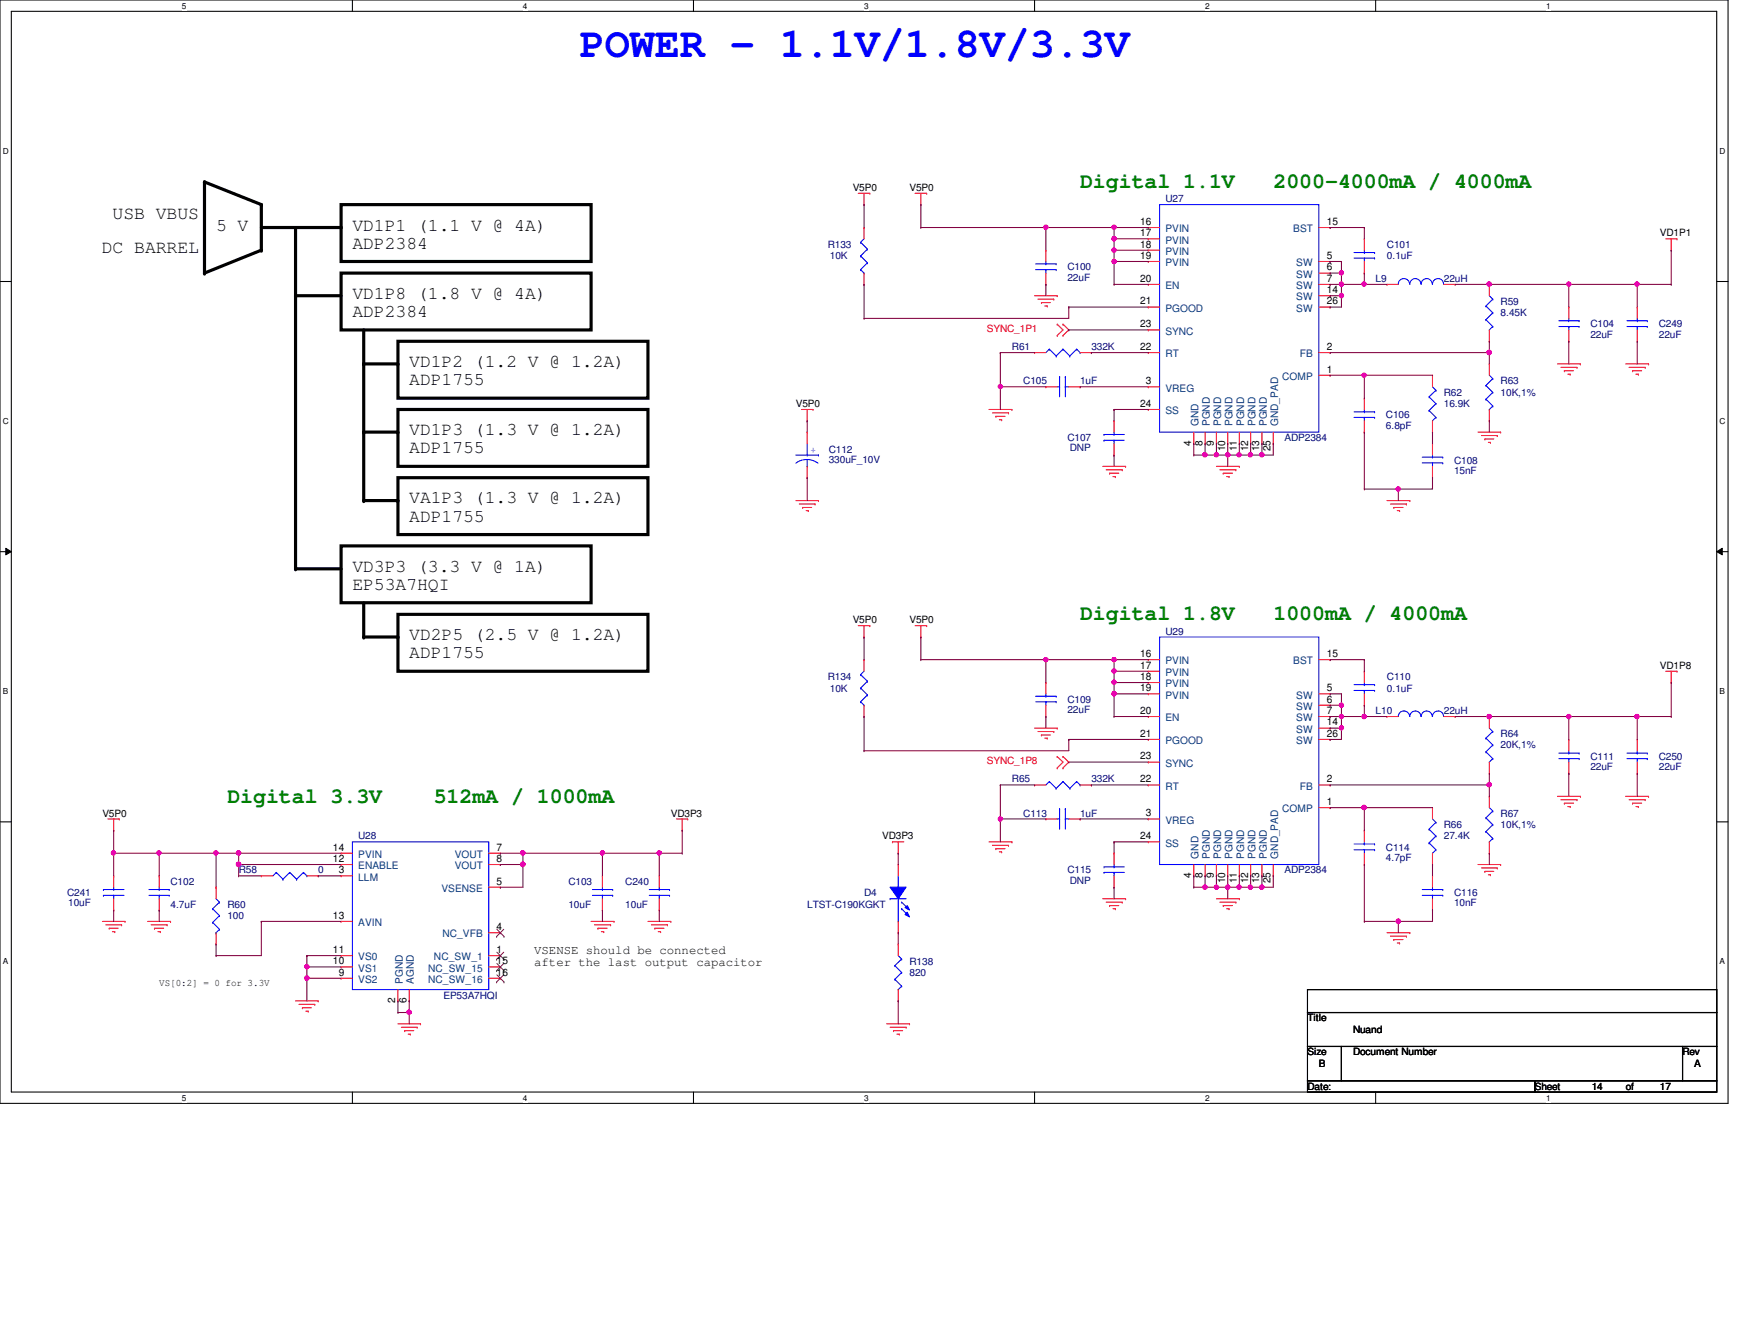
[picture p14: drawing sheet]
<svg xmlns="http://www.w3.org/2000/svg" width="279mm" height="216mm" viewBox="0 0 279 216" stroke-linecap="round" stroke-linejoin="round" font-family="sans-serif">
<defs><g id="words">
<text font-size="6.7" fill="#00f" x="93.3" y="9.2">POWER - 1.1V/1.8V/3.3V</text>
<g font-size="3.5" fill="#008000">
<text x="173.7" y="30.3">Digital 1.1V</text>
<text x="204.9" y="30.3">2000-4000mA / 4000mA</text>
<text x="173.7" y="99.7">Digital 1.8V</text>
<text x="204.9" y="99.7">1000mA / 4000mA</text>
<text x="36.6" y="129">Digital 3.3V</text>
<text x="69.8" y="129">512mA / 1000mA</text>
</g>
<g font-size="2.9">
<text x="18.1" y="35.2">USB VBUS</text>
<text x="16.4" y="40.7">DC BARREL</text>
<text x="34.8" y="37.1">5 V</text>
<text x="56.7" y="37.1">VD1P1 (1.1 V @ 4A)</text>
<text x="56.7" y="40">ADP2384</text>
<text x="56.7" y="48">VD1P8 (1.8 V @ 4A)</text>
<text x="56.7" y="51">ADP2384</text>
<text x="65.8" y="59">VD1P2 (1.2 V @ 1.2A)</text>
<text x="65.8" y="61.9">ADP1755</text>
<text x="65.8" y="70">VD1P3 (1.3 V @ 1.2A)</text>
<text x="65.8" y="72.9">ADP1755</text>
<text x="65.8" y="80.9">VA1P3 (1.3 V @ 1.2A)</text>
<text x="65.8" y="83.9">ADP1755</text>
<text x="56.7" y="91.9">VD3P3 (3.3 V @ 1A)</text>
<text x="56.7" y="94.9">EP53A7HQI</text>
<text x="65.8" y="102.9">VD2P5 (2.5 V @ 1.2A)</text>
<text x="65.8" y="105.8">ADP1755</text>
</g>
<g font-size="2">
<text x="85.9" y="153.3">VSENSE should be connected</text>
<text x="85.9" y="155.3">after the last output capacitor</text>
</g>
<g font-size="1.7">
<text x="183.4" y="36.2">16</text>
<text x="183.4" y="38">17</text>
<text x="183.4" y="39.8">18</text>
<text x="183.4" y="41.6">19</text>
<text x="213.4" y="41.6">5</text>
<text x="213.4" y="36.2">15</text>
<text x="183.4" y="45.3">20</text>
<text x="213.4" y="43.5">6</text>
<text x="213.4" y="45.3">7</text>
<text x="213.4" y="47.1">14</text>
<text x="183.4" y="48.9">21</text>
<text x="183.4" y="52.6">23</text>
<text x="213.4" y="48.9">26</text>
<text x="183.4" y="56.3">22</text>
<text x="213.4" y="59.9">1</text>
<text x="213.4" y="56.3">2</text>
<text x="183.4" y="65.4">24</text>
<text x="184.3" y="61.8">3</text>
<text x="191.6" y="71.6" transform="rotate(-90 191.6 71.6)">4</text>
<text x="193.4" y="71.6" transform="rotate(-90 193.4 71.6)">8</text>
<text x="195.2" y="71.6" transform="rotate(-90 195.2 71.6)">9</text>
<text x="197.1" y="72.5" transform="rotate(-90 197.1 72.5)">10</text>
<text x="198.9" y="72.5" transform="rotate(-90 198.9 72.5)">11</text>
<text x="200.7" y="72.5" transform="rotate(-90 200.7 72.5)">12</text>
<text x="202.6" y="72.5" transform="rotate(-90 202.6 72.5)">13</text>
<text x="204.4" y="72.5" transform="rotate(-90 204.4 72.5)">25</text>
<text x="183.4" y="105.6">16</text>
<text x="183.4" y="107.5">17</text>
<text x="213.4" y="105.6">15</text>
<text x="183.4" y="109.3">18</text>
<text x="183.4" y="111.1">19</text>
<text x="213.4" y="111.1">5</text>
<text x="213.4" y="112.9">6</text>
<text x="183.4" y="114.8">20</text>
<text x="183.4" y="118.4">21</text>
<text x="213.4" y="118.4">26</text>
<text x="213.4" y="114.8">7</text>
<text x="213.4" y="116.6">14</text>
<text x="183.4" y="125.8">22</text>
<text x="183.4" y="122.1">23</text>
<text x="213.4" y="125.8">2</text>
<text x="184.3" y="131.2">3</text>
<text x="213.4" y="129.4">1</text>
<text x="53.6" y="136.7">14</text>
<text x="79.9" y="136.7">7</text>
<text x="183.4" y="134.9">24</text>
<text x="53.6" y="138.6">12</text>
<text x="54.5" y="140.4">3</text>
<text x="79.9" y="142.2">5</text>
<text x="79.9" y="138.6">8</text>
<text x="191.6" y="141.1" transform="rotate(-90 191.6 141.1)">4</text>
<text x="193.4" y="141.1" transform="rotate(-90 193.4 141.1)">8</text>
<text x="195.2" y="141.1" transform="rotate(-90 195.2 141.1)">9</text>
<text x="197.1" y="142" transform="rotate(-90 197.1 142)">10</text>
<text x="198.9" y="142" transform="rotate(-90 198.9 142)">11</text>
<text x="200.7" y="142" transform="rotate(-90 200.7 142)">12</text>
<text x="202.6" y="142" transform="rotate(-90 202.6 142)">13</text>
<text x="204.4" y="142" transform="rotate(-90 204.4 142)">25</text>
<text x="53.6" y="147.7">13</text>
<text x="79.9" y="149.5">4</text>
<text x="53.6" y="155">10</text>
<text x="53.6" y="153.2">11</text>
<text x="79.9" y="153.2">1</text>
<text x="79.9" y="155">15</text>
<text x="54.5" y="156.8">9</text>
<text x="63.6" y="161.2" transform="rotate(-90 63.6 161.2)">2</text>
<text x="65.4" y="161.2" transform="rotate(-90 65.4 161.2)">6</text>
<text x="79.9" y="156.8">16</text>
</g>
<g font-size="1.7" fill="#004080">
<text x="187.5" y="37.3">PVIN</text>
<text x="187.5" y="39.2">PVIN</text>
<text x="187.5" y="41">PVIN</text>
<text x="208" y="37.3">BST</text>
<text x="187.5" y="42.8">PVIN</text>
<text x="187.5" y="46.5">EN</text>
<text x="208.5" y="42.8">SW</text>
<text x="208.5" y="44.7">SW</text>
<text x="208.5" y="46.5">SW</text>
<text x="187.5" y="50.1">PGOOD</text>
<text x="187.5" y="53.8">SYNC</text>
<text x="208.5" y="50.1">SW</text>
<text x="208.5" y="48.3">SW</text>
<text x="187.5" y="57.4">RT</text>
<text x="209.1" y="57.4">FB</text>
<text x="187.5" y="62.9">VREG</text>
<text x="206.2" y="61.1">COMP</text>
<text x="187.5" y="66.6">SS</text>
<text x="192.8" y="68.5" transform="rotate(-90 192.8 68.5)">GND</text>
<text x="194.6" y="68.5" transform="rotate(-90 194.6 68.5)">PGND</text>
<text x="196.4" y="68.5" transform="rotate(-90 196.4 68.5)">PGND</text>
<text x="198.2" y="68.5" transform="rotate(-90 198.2 68.5)">PGND</text>
<text x="200.1" y="68.5" transform="rotate(-90 200.1 68.5)">PGND</text>
<text x="201.9" y="68.5" transform="rotate(-90 201.9 68.5)">PGND</text>
<text x="203.8" y="68.5" transform="rotate(-90 203.8 68.5)">PGND</text>
<text x="205.6" y="68.5" transform="rotate(-90 205.6 68.5)">GND_PAD</text>
<text x="187.5" y="106.8">PVIN</text>
<text x="208" y="106.8">BST</text>
<text x="187.5" y="108.7">PVIN</text>
<text x="187.5" y="110.5">PVIN</text>
<text x="187.5" y="112.3">PVIN</text>
<text x="208.5" y="112.3">SW</text>
<text x="187.5" y="116">EN</text>
<text x="187.5" y="119.6">PGOOD</text>
<text x="208.5" y="119.6">SW</text>
<text x="208.5" y="114.1">SW</text>
<text x="208.5" y="116">SW</text>
<text x="208.5" y="117.8">SW</text>
<text x="187.5" y="123.3">SYNC</text>
<text x="187.5" y="127">RT</text>
<text x="206.2" y="130.6">COMP</text>
<text x="209.1" y="127">FB</text>
<text x="57.6" y="137.9">PVIN</text>
<text x="73.2" y="137.9">VOUT</text>
<text x="187.5" y="132.4">VREG</text>
<text x="187.5" y="136.1">SS</text>
<text x="57.6" y="141.6">LLM</text>
<text x="57.6" y="139.7">ENABLE</text>
<text x="71" y="143.4">VSENSE</text>
<text x="73.2" y="139.7">VOUT</text>
<text x="192.8" y="138" transform="rotate(-90 192.8 138)">GND</text>
<text x="194.6" y="138" transform="rotate(-90 194.6 138)">PGND</text>
<text x="196.4" y="138" transform="rotate(-90 196.4 138)">PGND</text>
<text x="198.2" y="138" transform="rotate(-90 198.2 138)">PGND</text>
<text x="200.1" y="138" transform="rotate(-90 200.1 138)">PGND</text>
<text x="201.9" y="138" transform="rotate(-90 201.9 138)">PGND</text>
<text x="203.8" y="138" transform="rotate(-90 203.8 138)">PGND</text>
<text x="205.6" y="138" transform="rotate(-90 205.6 138)">GND_PAD</text>
<text x="57.6" y="148.9">AVIN</text>
<text x="57.6" y="154.4">VS0</text>
<text x="69.8" y="154.4">NC_SW_1</text>
<text x="71.2" y="150.7">NC_VFB</text>
<text x="57.6" y="158">VS2</text>
<text x="57.6" y="156.2">VS1</text>
<text x="64.8" y="158.2" transform="rotate(-90 64.8 158.2)">PGND</text>
<text x="66.6" y="158.2" transform="rotate(-90 66.6 158.2)">AGND</text>
<text x="68.9" y="156.2">NC_SW_15</text>
<text x="68.9" y="158">NC_SW_16</text>
</g>
<g font-size="1.6">
<text x="137.2" y="30.7">V5P0</text>
<text x="146.3" y="30.7">V5P0</text>
<text x="267" y="38">VD1P1</text>
<text x="128" y="65.4">V5P0</text>
<text x="137.2" y="100.2">V5P0</text>
<text x="146.3" y="100.2">V5P0</text>
<text x="267" y="107.5">VD1P8</text>
<text x="16.5" y="131.3">V5P0</text>
<text x="107.9" y="131.3">VD3P3</text>
<text x="141.9" y="134.9">VD3P3</text>
<text x="25.6" y="158.5">VS[0:2] = 0 for 3.3V</text>
<text x="210.3" y="164.2">Title</text>
<text x="217.6" y="166">Nuand</text>
<text x="210.3" y="169.7">Size</text>
<text x="212.1" y="171.5">B</text>
<text x="217.6" y="169.7">Document Number</text>
<text x="270.6" y="169.7">Rev</text>
<text x="272.5" y="171.5">A</text>
<text x="210.3" y="175.2">Date:</text>
<text x="246.9" y="175.2">Sheet</text>
<text x="256" y="175.2">14</text>
<text x="261.5" y="175.2">of</text>
<text x="267" y="175.2">17</text>
</g>
<g font-size="1.6" fill="#000080">
<text x="187.5" y="32.5">U27</text>
<text x="133.1" y="39.8">R133</text>
<text x="133.5" y="41.7">10K</text>
<text x="223.1" y="39.8">C101</text>
<text x="223.1" y="41.7">0.1uF</text>
<text x="171.7" y="43.5">C100</text>
<text x="171.7" y="45.1">22uF</text>
<text x="221.3" y="45.3">L9</text>
<text x="232.2" y="45.3">22uH</text>
<text x="241.4" y="49">R59</text>
<text x="241.4" y="50.8">8.45K</text>
<text x="255.8" y="52.6">C104</text>
<text x="266.8" y="52.6">C249</text>
<text x="162.8" y="56.3">R61</text>
<text x="175.6" y="56.3">332K</text>
<text x="255.8" y="54.3">22uF</text>
<text x="266.8" y="54.3">22uF</text>
<text x="164.6" y="61.8">C105</text>
<text x="173.7" y="61.8">1uF</text>
<text x="232.2" y="63.6">R62</text>
<text x="232.2" y="65.4">16.9K</text>
<text x="241.4" y="61.8">R63</text>
<text x="241.4" y="63.6">10K,1%</text>
<text x="171.7" y="70.9">C107</text>
<text x="206.6" y="70.9">ADP2384</text>
<text x="222.9" y="67.3">C106</text>
<text x="222.9" y="68.9">6.8pF</text>
<text x="133.3" y="72.8">C112</text>
<text x="133.3" y="74.4">330uF_10V</text>
<text x="172.1" y="72.6">DNP</text>
<text x="233.9" y="74.6">C108</text>
<text x="233.9" y="76.2">15nF</text>
<text x="187.5" y="102">U29</text>
<text x="133.1" y="109.3">R134</text>
<text x="133.5" y="111.2">10K</text>
<text x="171.7" y="113">C109</text>
<text x="223.1" y="109.3">C110</text>
<text x="223.1" y="111.2">0.1uF</text>
<text x="171.7" y="114.6">22uF</text>
<text x="221.3" y="114.8">L10</text>
<text x="232.2" y="114.8">22uH</text>
<text x="241.4" y="118.5">R64</text>
<text x="162.8" y="125.8">R65</text>
<text x="175.6" y="125.8">332K</text>
<text x="241.4" y="120.3">20K,1%</text>
<text x="255.8" y="122.1">C111</text>
<text x="255.8" y="123.8">22uF</text>
<text x="266.8" y="122.1">C250</text>
<text x="266.8" y="123.8">22uF</text>
<text x="164.6" y="131.3">C113</text>
<text x="173.7" y="131.3">1uF</text>
<text x="241.4" y="131.3">R67</text>
<text x="57.6" y="134.9">U28</text>
<text x="222.9" y="136.8">C114</text>
<text x="232.2" y="133.1">R66</text>
<text x="232.2" y="134.9">27.4K</text>
<text x="241.4" y="133.1">10K,1%</text>
<text x="27.4" y="142.2">C102</text>
<text x="38.4" y="140.4">R58</text>
<text x="51.2" y="140.4">0</text>
<text x="91.4" y="142.2">C103</text>
<text x="100.6" y="142.2">C240</text>
<text x="171.7" y="140.4">C115</text>
<text x="172.1" y="142.1">DNP</text>
<text x="206.6" y="140.4">ADP2384</text>
<text x="222.9" y="138.4">4.7pF</text>
<text x="10.8" y="144.1">C241</text>
<text x="11" y="145.7">10uF</text>
<text x="27.4" y="145.9">4.7uF</text>
<text x="36.6" y="145.9">R60</text>
<text x="36.6" y="147.7">100</text>
<text x="91.4" y="145.9">10uF</text>
<text x="100.6" y="145.9">10uF</text>
<text x="129.8" y="145.9">LTST-C190KGKT</text>
<text x="139" y="144.1">D4</text>
<text x="233.9" y="144.1">C116</text>
<text x="233.9" y="145.7">10nF</text>
<text x="146.3" y="155.1">R138</text>
<text x="71.3" y="160.5">EP53A7HQI</text>
<text x="146.3" y="156.9">820</text>
</g>
<g font-size="1.6" fill="#f00">
<text x="158.7" y="53.4">SYNC_1P1</text>
<text x="158.7" y="122.9">SYNC_1P8</text>
</g>
<text font-size="1.6" fill="#00f" x="130.4" y="72.8">+</text>
<g font-size="1.3">
<text x="29.3" y="1.4">5</text>
<text x="84.1" y="1.4">4</text>
<text x="139" y="1.4">3</text>
<text x="193.8" y="1.4">2</text>
<text x="248.7" y="1.4">1</text>
<text x=".5" y="24.7">D</text>
<text x="276.6" y="24.7">D</text>
<text x=".5" y="68.2">C</text>
<text x="276.6" y="68.2">C</text>
<text x=".5" y="111.6">B</text>
<text x="276.6" y="111.6">B</text>
<text x=".5" y="155">A</text>
<text x="276.6" y="155">A</text>
<text x="29.3" y="177">5</text>
<text x="84.1" y="177">4</text>
<text x="139" y="177">3</text>
<text x="193.8" y="177">2</text>
<text x="248.7" y="177">1</text>
</g>
</g></defs>
<path d="M0 0h278v177.4h-278zM1.8 1.8h274.3v173.8h-274.3z" fill="none" stroke="#000" stroke-width=".17"/>
<g fill="#fff">
<path d="M29.3 .2h.7v1.5h-.7z"/>
<path d="M29.3 175.8h.7v1.4h-.7z"/>
</g>
<path d="M56.7 0v1.8M56.7 175.6v1.8" fill="none" stroke="#000" stroke-width=".17"/>
<g fill="#fff">
<path d="M84.1 .2h.7v1.5h-.7z"/>
<path d="M84.1 175.8h.7v1.4h-.7z"/>
</g>
<path d="M111.5 0v1.8M111.5 175.6v1.8" fill="none" stroke="#000" stroke-width=".17"/>
<g fill="#fff">
<path d="M139 .2h.7v1.5h-.7z"/>
<path d="M139 175.8h.7v1.4h-.7z"/>
</g>
<path d="M166.4 0v1.8M166.4 175.6v1.8" fill="none" stroke="#000" stroke-width=".17"/>
<g fill="#fff">
<path d="M193.8 .2h.8v1.5h-.8z"/>
<path d="M193.8 175.8h.8v1.4h-.8z"/>
</g>
<path d="M221.3 0v1.8M221.3 175.6v1.8" fill="none" stroke="#000" stroke-width=".17"/>
<g fill="#fff">
<path d="M248.7 .2h.7v1.5h-.7z"/>
<path d="M248.7 175.8h.7v1.4h-.7z"/>
<path d="M.5 23.5h.9v1.5h-.9z"/>
<path d="M276.6 23.5h.9v1.5h-.9z"/>
<path d="M.5 67h.9v1.5h-.9z"/>
<path d="M276.6 67h.9v1.5h-.9z"/>
</g>
<path d="M0 45.3h1.8M276.1 45.3h1.9" fill="none" stroke="#000" stroke-width=".17"/>
<g fill="#fff">
<path d="M.5 110.4h.8v1.5h-.8z"/>
<path d="M276.6 110.4h.9v1.5h-.9z"/>
</g>
<path d="M0 88.7h1.8M276.1 88.7h1.9" fill="none" stroke="#000" stroke-width=".17"/>
<path d="M.9 88.1l.9 .6-.9 .5zM276.1 88.7l.9-.6v1.1z" fill="#000"/>
<path d="M.9 88.1l.9 .6-.9 .5zM276.1 88.7l.9-.6v1.1z" fill="none" stroke="#000" stroke-width=".16"/>
<g fill="#fff">
<path d="M.5 153.8h.8v1.5h-.8z"/>
<path d="M276.6 153.8h.9v1.5h-.9z"/>
</g>
<path d="M0 132.1h1.8M276.1 132.1h1.9M210.3 159.1h65.8v3.7h-65.8zM210.3 162.8h65.8v5.4h-65.8zM210.3 168.2h5.5v5.5h-5.5zM210.3 173.7h36.6v1.9h-36.6zM215.8 168.2h54.8v5.5h-54.8zM246.9 173.7h29.2v1.9h-29.2zM270.6 168.2h5.5v5.5h-5.5z" fill="none" stroke="#000" stroke-width=".17"/>
<g fill="none" stroke="#000" stroke-width=".51">
<path d="M32.9 29.3l9.1 3.6v7.3l-9.1 3.7zM42 36.6h12.9M47.5 36.6v54.8h7.4M54.9 32.9h40.2v9.1h-40.2zM47.5 47.5h7.4M54.9 43.9h40.2v9.1h-40.2zM58.5 53v27.5h5.5M58.5 58.5h5.5M64 54.9h40.2v9.1h-40.2zM58.5 69.5h5.5M64 76.8h40.2v9.1h-40.2zM64 65.8h40.2v9.2h-40.2z"/>
<path d="M54.9 87.8h40.2v9.1h-40.2zM58.5 96.9v5.5h5.5M64 98.8h40.2v9.1h-40.2z"/>
</g>
<g fill="#000">
<circle cx="32.9" cy="29.3" r=".25"/>
<circle cx="42" cy="32.9" r=".25"/>
<circle cx="47.5" cy="36.6" r=".25"/>
<circle cx="54.9" cy="36.6" r=".25"/>
<circle cx="32.9" cy="43.9" r=".25"/>
<circle cx="42" cy="40.2" r=".25"/>
<circle cx="47.5" cy="47.5" r=".25"/>
<circle cx="58.5" cy="58.5" r=".25"/>
<circle cx="64" cy="58.5" r=".25"/>
<circle cx="58.5" cy="69.5" r=".25"/>
<circle cx="64" cy="69.5" r=".25"/>
<circle cx="47.5" cy="91.4" r=".25"/>
<circle cx="58.5" cy="80.5" r=".25"/>
<circle cx="64" cy="80.5" r=".25"/>
<circle cx="58.5" cy="102.4" r=".25"/>
<circle cx="64" cy="102.4" r=".25"/>
</g>
<g fill="none" stroke="#f00" stroke-width=".17">
<path d="M138 31.1h1.9M139 32.9h.1M139 36.6h.1M139 31.1v1.8M139 36.6v1.8M139.9 31.1h.1M147.2 31.1h1.9M148.1 32.9h.1M148.1 31.1v1.8M149.1 31.1h.1M184.7 36.6h.1M184.7 38.4h.1"/>
<path d="M184.7 38.4h1.8M184.7 36.6h1.8M212.1 36.6h1.9M214 36.6h.1M219.5 38.4h.1M219.5 38.4v1.8M267.9 38.4h1.8M268.8 38.4v1.8M269.7 38.4h.1M139 45.7h.1M139 43.9v1.8M166.4 56.7h.1"/>
<path d="M166.4 47.5h3.7M166.4 56.7h1.8M167 48.1h2.5M167.5 48.6h.1M167.5 48.6h1.5M168.1 49.2h.3M168.2 40.2h.1M168.2 45.7h.1M168.2 40.2v1.8M168.2 43.9v1.8M168.4 49.2h.1M169.5 48.1h.1"/>
<path d="M170.1 47.5h.1M170.1 53.9h.1M170.1 52.1h.1M170.1 52.1l.9 .9-.9 .9M171 52.1h.1M171 53.9h.1M171 52.1l.9 .9-.9 .9M173.7 56.7h1.9M175.6 56.7h.1M184.7 40.2h.1M184.7 42h.1M184.7 45.7h.1"/>
<path d="M184.7 49.4h.1M184.7 56.7h.1M184.7 53h.1M184.7 56.7h1.8M184.7 45.7h1.8M184.7 40.2h1.8M184.7 42h1.8M184.7 49.4h1.8M184.7 53h1.8M212.1 47.5h1.9M212.1 56.7h1.9M212.1 45.7h1.9"/>
<path d="M212.1 42h1.9M212.1 49.4h1.9M212.1 43.9h1.9M214 49.4h.1M214 56.7h.1M214 42h.1M214 43.9h.1M214 45.7h.1M214 47.5h.1M219.5 43.9h.1M219.5 42v1.9M223.1 45.7h.1"/>
<path d="M223.1 45.7h1.8M232.2 45.7h1.9M234.1 45.7h.1M239.6 58.5h.1M239.6 45.7h.1M239.6 54.9h.1M239.6 45.7v1.8M239.6 53v1.9M239.6 58.5v1.8M250.5 58.5h3.7M251.1 59.1h2.6M251.6 59.6h.1"/>
<path d="M251.6 59.6h1.5M252.3 49.4h.1M252.3 54.9h.1M252.3 49.4v1.8M252.3 53v1.9M253.7 59.1h.1M254.2 58.5h.1M261.5 58.5h3.7M262 59.1h2.6M262.6 59.6h.1M262.6 59.6h1.5M263.4 49.4h.1"/>
<path d="M263.4 54.9h.1M263.4 49.4v1.8M263.4 53v1.9M264.6 59.1h.1M265.2 58.5h.1M268.8 40.2h.1M128.9 65.8h1.9M129.8 67.6h.1M129.8 69.5h.1M129.8 76.8h.1M129.8 65.8v1.8M129.8 69.5v1.8"/>
<path d="M129.8 75v1.8M130.8 65.8h.1M159.1 65.8h3.7M159.6 66.4h2.6M160.2 66.9h.1M160.2 66.9h1.5M160.7 67.5h.4M161.1 67.5h.1M162.2 66.4h.1M162.8 65.8h.1M168.2 62.2h.1M168.2 62.2h1.9"/>
<path d="M171.9 62.2h1.8M173.7 62.2h.1M177.4 75h3.7M177.9 75.5h2.6M178.5 76.1h.1M178.5 76.1h1.5M179 76.6h.4M179.2 67.6h.1M179.2 73.2h.1M179.2 67.6v1.9M179.2 71.3v1.9M179.4 76.6h.1"/>
<path d="M180.5 75.5h.1M181.1 75h.1M184.7 62.2h.1M184.7 65.8h.1M184.7 65.8h1.8M184.7 62.2h1.8M192 71.3h.1M192 69.5v1.8M193.8 71.3h.1M193.8 69.5v1.8M195.7 71.3h.1M195.7 75h3.6"/>
<path d="M195.7 69.5v1.8M196.2 75.5h2.6M196.8 76.1h.1M196.8 76.1h1.4M197.3 76.6h.4M197.5 71.3h.1M197.5 69.5v1.8M197.7 76.6h.1M198.8 75.5h.1M199.3 75h.1M199.3 71.3h.1M199.3 69.5v1.8"/>
<path d="M201.2 71.3h.1M201.2 69.5v1.8M203 71.3h.1M203 69.5v1.8M204.8 71.3h.1M204.8 69.5v1.8M212.1 60.3h1.9M214 60.3h.1M219.5 64h.1M219.5 69.5h.1M219.5 64v1.8M219.5 67.6v1.9"/>
<path d="M230.4 71.3h.1M230.4 76.8h.1M230.4 60.3h.1M230.4 69.5h.1M230.4 60.3v1.9M230.4 67.6v1.9M230.4 71.3v1.9M230.4 75v1.8M237.7 69.5h3.7M238.3 70h2.5M238.8 70.6h.1M238.8 70.6h1.5"/>
<path d="M239.4 71.1h.3M239.6 67.6h.1M239.6 65.8v1.8M239.7 71.1h.1M240.8 70h.1M241.4 69.5h.1M252.2 60.2h.4M252.6 60.2h.1M263.1 60.2h.4M263.5 60.2h.1M128 80.5h3.7M128.6 81h2.5"/>
<path d="M129.1 81.6h.1M129.1 81.6h1.5M129.7 82.1h.3M130 82.1h.1M131.1 81h.1M131.7 80.5h.1M223.1 80.5h3.7M223.6 81h2.6M224.2 81.6h.1M224.2 81.6h1.5M224.7 82.1h.4M225.1 82.1h.1"/>
<path d="M226.2 81h.1M226.8 80.5h.1M138 100.6h1.9M139 102.4h.1M139 106h.1M139 115.2h.1M139 100.6v1.8M139 106v1.9M139 113.4v1.8M139.9 100.6h.1M147.2 100.6h1.9M148.1 102.4h.1"/>
<path d="M148.1 100.6v1.8M149.1 100.6h.1M166.4 117.1h3.7M167 117.6h2.5M167.5 118.2h.1M167.5 118.2h1.5M168.1 118.7h.3M168.2 109.7h.1M168.2 115.2h.1M168.2 109.7v1.8M168.2 113.4v1.8M168.4 118.7h.1"/>
<path d="M169.5 117.6h.1M170.1 117.1h.1M184.7 106h.1M184.7 107.9h.1M184.7 109.7h.1M184.7 111.5h.1M184.7 115.2h.1M184.7 118.9h.1M184.7 107.9h1.8M184.7 115.2h1.8M184.7 106h1.8M184.7 109.7h1.8"/>
<path d="M184.7 111.5h1.8M184.7 118.9h1.8M212.1 117.1h1.9M212.1 115.2h1.9M212.1 106h1.9M212.1 111.5h1.9M212.1 118.9h1.9M212.1 113.4h1.9M214 118.9h.1M214 111.5h.1M214 113.4h.1M214 115.2h.1"/>
<path d="M214 117.1h.1M214 106h.1M223.1 115.2h.1M223.1 115.2h1.8M232.2 115.2h1.9M234.1 115.2h.1M239.6 115.2h.1M239.6 115.2v1.9M252.3 118.9h.1M252.3 118.9v1.8M267.9 107.9h1.8M268.8 109.7h.1"/>
<path d="M268.8 107.9v1.8M269.7 107.9h.1M17.4 131.7h1.8M18.3 133.5h.1M18.3 131.7v1.8M19.2 131.7h.1M108.8 131.7h1.8M109.7 133.5h.1M109.7 131.7v1.8M110.6 131.7h.1M143.6 135.3h.1M143.6 135.3h1.8"/>
<path d="M144.5 137.2h.1M144.5 135.3v1.9M159.1 135.3h3.7M159.6 135.9h2.6M160.2 136.4h.1M160.2 136.4h1.5M160.7 136.9h.4M161.1 136.9h.1M162.2 135.9h.1M162.8 135.3h.1M166.4 126.2h.1M166.4 126.2h1.8"/>
<path d="M168.2 131.7h.1M168.2 131.7h1.9M170.1 123.4h.1M170.1 121.6h.1M170.1 121.6l.9 .9-.9 .9M171 121.6h.1M171 123.4h.1M171 121.6l.9 .9-.9 .9M171.9 131.7h1.8M173.7 131.7h.1M173.7 126.2h1.9M175.6 126.2h.1"/>
<path d="M179.2 137.2h.1M179.2 137.2v1.8M184.7 131.7h.1M184.7 126.2h.1M184.7 122.5h.1M184.7 135.3h.1M184.7 131.7h1.8M184.7 135.3h1.8M184.7 126.2h1.8M184.7 122.5h1.8M192 139v1.8M193.8 139v1.8"/>
<path d="M195.7 139v1.8M197.5 139v1.8M199.3 139v1.8M201.2 139v1.8M203 139v1.8M204.8 139v1.8M212.1 126.2h1.9M212.1 129.8h1.9M214 129.8h.1M214 126.2h.1M219.5 133.5h.1M219.5 139h.1"/>
<path d="M219.5 133.5v1.8M219.5 137.2v1.8M230.4 129.8h.1M230.4 139h.1M230.4 129.8v1.9M230.4 137.2v1.8M237.7 139h3.7M238.3 139.5h2.5M239.6 128h.1M239.6 137.2h.1M239.6 124.3h.1M239.6 122.5v1.8"/>
<path d="M239.6 128v1.8M239.6 135.3v1.9M240.8 139.5h.1M241.4 139h.1M250.5 128h3.7M251.1 128.6h2.6M251.6 129.1h.1M251.6 129.1h1.5M252.2 129.7h.4M252.3 124.3h.1M252.3 122.5v1.8M252.6 129.7h.1"/>
<path d="M253.7 128.6h.1M254.2 128h.1M261.5 128h3.7M262 128.6h2.6M262.6 129.1h.1M262.6 129.1h1.5M263.1 129.7h.4M263.5 129.7h.1M264.6 128.6h.1M265.2 128h.1M16.5 148.1h3.6M17 148.7h2.6"/>
<path d="M17.6 149.2h.1M17.6 149.2h1.4M18.1 149.8h.4M18.3 140.8h.1M18.3 146.3h.1M18.3 140.8v1.8M18.3 144.5v1.8M18.5 149.8h.1M19.6 148.7h.1M20.1 148.1h.1M23.7 148.1h3.7M24.3 148.7h2.6"/>
<path d="M24.8 149.2h.1M24.8 149.2h1.5M25.4 149.8h.4M25.6 140.8h.1M25.6 146.3h.1M25.6 140.8v1.8M25.6 144.5v1.8M25.8 149.8h.1M26.9 148.7h.1M27.4 148.1h.1M34.8 142.6h.1M34.8 151.8h.1"/>
<path d="M34.8 142.6v1.9M34.8 149.9v1.9M42 140.8h.1M42 140.8h1.9M49.4 140.8h1.8M51.2 140.8h.1M95.1 148.1h3.7M95.6 148.7h2.6M96.2 149.2h.1M96.2 149.2h1.5M96.7 149.8h.4M96.9 140.8h.1"/>
<path d="M96.9 146.3h.1M96.9 140.8v1.8M96.9 144.5v1.8M97.1 149.8h.1M98.2 148.7h.1M98.8 148.1h.1M104.2 148.1h3.7M104.8 148.7h2.6M105.3 149.2h.1M105.3 149.2h1.5M105.9 149.8h.4M106 140.8h.1"/>
<path d="M106 146.3h.1M106 140.8v1.8M106 144.5v1.8M106.3 149.8h.1M107.4 148.7h.1M107.9 148.1h.1M144.5 151.8h.1M144.5 151.8v1.8M144.5 159.1v1.8M177.4 144.5h3.7M177.9 145h2.6M178.5 145.6h.1"/>
<path d="M178.5 145.6h1.5M179 146.1h.4M179.2 142.6h.1M179.2 140.8v1.8M179.4 146.1h.1M180.5 145h.1M181.1 144.5h.1M192 140.8h.1M193.8 140.8h.1M195.7 140.8h.1M195.7 144.5h3.6M196.2 145h2.6"/>
<path d="M196.8 145.6h.1M196.8 145.6h1.4M197.3 146.1h.4M197.5 140.8h.1M197.7 146.1h.1M198.8 145h.1M199.3 144.5h.1M199.3 140.8h.1M201.2 140.8h.1M203 140.8h.1M204.8 140.8h.1M223.1 149.9h3.7"/>
<path d="M223.6 150.5h2.6M224.2 151h.1M224.2 151h1.5M224.7 151.6h.4M225.1 151.6h.1M226.2 150.5h.1M226.8 149.9h.1M230.4 140.8h.1M230.4 146.3h.1M230.4 140.8v1.8M230.4 144.5v1.8M238.8 140.1h.1"/>
<path d="M238.8 140.1h1.5M239.4 140.6h.3M239.7 140.6h.1M47.5 160.9h3.7M48.1 161.5h2.5M48.6 162h.1M48.6 162h1.5M49.2 162.6h.4M49.6 162.6h.1M50.6 161.5h.1M51.2 160.9h.1M64 164.6h3.6"/>
<path d="M64.6 165.1h2.5M65.1 165.7h.1M65.1 165.7h1.4M65.7 166.2h.3M66 166.2h.1M67.1 165.1h.1M67.6 164.6h.1M142.6 164.6h3.7M143.2 165.1h2.6M143.7 165.7h.1M143.7 165.7h1.5M144.3 166.2h.4"/>
<path d="M144.5 160.9h.1M144.7 166.2h.1M145.8 165.1h.1M146.3 164.6h.1"/>
</g>
<g fill="none" stroke="#00f" stroke-width=".17">
<path d="M138.4 38.9h.1M138.4 38.9l1.1 1.1M139 38.4l-.6 .5M186.5 32.9h25.6v36.6h-25.6zM138.4 41.1h.1M138.4 43.3h.1M138.4 41.1l1.1 1.1M138.4 43.3l.6 .6M139 43.9h.1M139.5 40h.1M139.5 42.2h.1M139.5 40l-1.1 1.1"/>
<path d="M139.5 42.2l-1.1 1.1M166.6 43.3h3.3M166.6 42.4h3.3M168.2 42.4h.1M168.2 43.3h.1M168.2 42v.4M168.2 43.3v.6M168.8 56.1h.1M168.8 56.1l-.6 .6M168.8 56.1l1.1 1.1M169.9 43.3h.1M169.9 42.4h.1"/>
<path d="M169.9 57.2h.1M171 56.1h.1M171 56.1l-1.1 1.1M171 56.1l1.1 1.1M172.1 57.2h.1M173.2 56.1h.1M173.2 56.1l-1.1 1.1M173.2 56.1l.5 .6M173.7 56.7h.1M217.8 41.5h3.3M217.8 40.6h3.3M219.5 40.6h.1"/>
<path d="M219.5 41.5h.1M219.5 40.2v.4M219.5 41.5v.5M221.1 41.5h.1M221.1 40.6h.1M226.7 45.7a.91 .91 0 0 0-.9-.9 .91 .91 0 0 0-.9 .9M228.6 45.7a.89 .89 0 0 0-1-.9 .89 .89 0 0 0-.8 .9M230.4 45.7a.89 .89 0 0 0-.9-.9 .89 .89 0 0 0-.9 .9M232.2 45.7a.89 .89 0 0 0-.9-.9 .89 .89 0 0 0-.9 .9M239 49.2h.1M239 51.4h.1M239 49.2l1.1 1.1"/>
<path d="M239 51.4l1.1 1.1M239.6 53h.1M239.6 47.5l.5 .6M240.1 48.1h.1M240.1 50.3h.1M240.1 52.5h.1M240.1 48.1l-1.1 1.1M240.1 50.3l-1.1 1.1M240.1 52.5l-.5 .5M250.7 52.5h3.3M250.7 51.6h3.3M252.3 51.6h.1"/>
<path d="M252.3 52.5h.1M252.3 51.2v.4M252.3 52.5v.5M254 52.5h.1M254 51.6h.1M261.7 52.5h3.3M261.7 51.6h3.3M263.4 51.6h.1M263.4 52.5h.1M263.4 51.2v.4M263.4 52.5v.5M265 52.5h.1"/>
<path d="M265 51.6h.1M128 73.2h3.7M129.8 75h.1M129.8 73.2h.1M129.8 73.9l.8 .1 1 .5M129.8 73.9l-1.1 .2-.7 .4M129.8 71.3v1.9M129.8 73.9v1.1M131.7 73.2h.1M170.1 62.2h.3M170.4 62.2h.1M170.4 60.5h.1"/>
<path d="M170.4 60.5v3.3M171.4 60.5h.1M171.4 62.2h.1M171.4 60.5v3.3M171.4 62.2h.5M177.6 70.8h.1M177.6 69.8h.1M177.6 70.8h3.2M177.6 69.8h3.2M179.2 69.8h.1M179.2 70.8h.1M179.2 69.5v.3"/>
<path d="M179.2 70.8v.5M217.8 67.1h3.3M217.8 66.2h3.3M219.5 66.2h.1M219.5 67.1h.1M219.5 65.8v.4M219.5 67.1v.5M221.1 67.1h.1M221.1 66.2h.1M228.8 74.4h3.3M228.8 73.5h3.3M229.9 63.8h.1"/>
<path d="M229.9 66h.1M229.9 63.8l1.1 1.1M229.9 66l1.1 1.1M230.4 73.5h.1M230.4 74.4h.1M230.4 67.6h.1M230.4 73.2v.3M230.4 74.4v.6M230.4 62.2l.6 .5M231 62.7h.1M231 64.9h.1M231 67.1h.1"/>
<path d="M231 62.7l-1.1 1.1M231 64.9l-1.1 1.1M231 67.1l-.6 .5M232.1 74.4h.1M232.1 73.5h.1M239 62h.1M239 64.2h.1M239 62l1.1 1.1M239 64.2l1.1 1.1M239.6 65.8h.1M239.6 60.3l.5 .6M240.1 60.9h.1"/>
<path d="M240.1 63.1h.1M240.1 65.3h.1M240.1 60.9l-1.1 1.1M240.1 63.1l-1.1 1.1M240.1 65.3l-.5 .5M138.4 108.5h.1M138.4 110.6h.1M138.4 112.8h.1M138.4 108.5l1.1 1M138.4 110.6l1.1 1.1M138.4 112.8l.6 .6M139 113.4h.1"/>
<path d="M139 107.9l-.6 .6M139.5 109.5h.1M139.5 111.7h.1M139.5 109.5l-1.1 1.1M139.5 111.7l-1.1 1.1M166.6 112.8h3.3M166.6 111.9h3.3M168.2 111.9h.1M168.2 112.8h.1M168.2 111.5v.4M168.2 112.8v.6M169.9 112.8h.1"/>
<path d="M169.9 111.9h.1M186.5 102.4h25.6v36.6h-25.6zM224.9 115.2a.91 .91 0 0 1 .9-.9 .91 .91 0 0 1 .9 .9M226.8 115.2a.89 .89 0 0 1 .9-.9 .89 .89 0 0 1 .9 .9M228.6 115.2a.89 .89 0 0 1 .9-.9 .89 .89 0 0 1 .9 .9M230.4 115.2a.89 .89 0 0 1 .9-.9 .89 .89 0 0 1 .9 .9M239 118.7h.1M239 118.7l1.1 1.1M239.6 117.1l.5 .5M240.1 117.6h.1M240.1 119.8h.1M240.1 117.6l-1.1 1.1"/>
<path d="M240.1 119.8l-1.1 1.1M168.8 125.6h.1M168.8 125.6l-.6 .6M168.8 125.6l1.1 1.1M169.9 126.7h.1M170.1 131.7h.3M170.4 131.7h.1M170.4 130h.1M170.4 130v3.3M171 125.6h.1M171 125.6l-1.1 1.1M171 125.6l1.1 1.1"/>
<path d="M171.4 130h.1M171.4 131.7h.1M171.4 131.7h.5M171.4 130v3.3M172.1 126.7h.1M173.2 125.6h.1M173.2 125.6l-1.1 1.1M173.2 125.6l.5 .6M173.7 126.2h.1M177.6 139.4h.1M177.6 139.4h3.2M179.2 139.4h.1"/>
<path d="M179.2 139v.4M217.8 136.6h3.3M217.8 135.7h3.3M219.5 135.7h.1M219.5 136.6h.1M219.5 135.3v.4M219.5 136.6v.6M221.1 136.6h.1M221.1 135.7h.1M229.9 133.3h.1M229.9 135.5h.1M229.9 133.3l1.1 1.1"/>
<path d="M229.9 135.5l1.1 1.1M230.4 137.2h.1M230.4 131.7l.6 .5M231 132.2h.1M231 134.4h.1M231 136.6h.1M231 132.2l-1.1 1.1M231 134.4l-1.1 1.1M231 136.6l-.6 .6M239 131.5h.1M239 133.7h.1M239 120.9h.1"/>
<path d="M239 131.5l1.1 1.1M239 133.7l1.1 1.1M239 120.9l1.1 1.1M239.6 135.3h.1M239.6 122.5h.1M239.6 129.8l.5 .6M240.1 130.4h.1M240.1 132.6h.1M240.1 134.8h.1M240.1 122h.1M240.1 130.4l-1.1 1.1M240.1 132.6l-1.1 1.1"/>
<path d="M240.1 134.8l-.5 .5M240.1 122l-.5 .5M250.7 122h3.3M250.7 121.1h3.3M252.3 121.1h.1M252.3 122h.1M252.3 120.7v.4M252.3 122v.5M254 122h.1M254 121.1h.1M16.6 143.9h.1M16.6 143h.1"/>
<path d="M16.6 143.9h3.3M16.6 143h3.3M18.3 143h.1M18.3 143.9h.1M18.3 142.6v.4M18.3 143.9v.6M24 143.9h3.2M24 143h3.2M25.6 143h.1M25.6 143.9h.1M25.6 142.6v.4M25.6 143.9v.6"/>
<path d="M27.2 143.9h.1M27.2 143h.1M34.2 146.1h.1M34.2 148.3h.1M34.2 146.1l1.1 1.1M34.2 148.3l1.1 1.1M34.8 149.9h.1M34.8 144.5l.5 .5M35.3 145h.1M35.3 147.2h.1M35.3 149.4h.1M35.3 149.4l-.5 .5"/>
<path d="M35.3 145l-1.1 1.1M35.3 147.2l-1.1 1.1M44.4 140.3h.1M44.4 140.3l-.5 .5M44.4 140.3l1.1 1.1M45.5 141.4h.1M46.6 140.3h.1M46.6 140.3l-1.1 1.1M46.6 140.3l1.1 1.1M47.7 141.4h.1M48.8 140.3h.1M48.8 140.3l-1.1 1.1"/>
<path d="M48.8 140.3l.6 .5M49.4 140.8h.1M95.3 143.9h3.3M95.3 143h3.3M96.9 143h.1M96.9 143.9h.1M96.9 142.6v.4M96.9 143.9v.6M98.6 143.9h.1M98.6 143h.1M104.4 143.9h3.3M104.4 143h3.3"/>
<path d="M106 143h.1M106 143.9h.1M106 142.6v.4M106 143.9v.6M107.7 143.9h.1M107.7 143h.1M143.2 144.5h.1M143.2 144.5h2.6M143.9 155.2h.1M143.9 157.4h.1M143.9 155.2l1.1 1.1M143.9 157.4l1.1 1.1"/>
<path d="M144.5 159.1h.1M144.5 142.6h.1M144.5 148.1h.1M144.5 153.6l.5 .6M144.5 140.8v1.8M144.5 144.5v3.6M145 154.2h.1M145 156.3h.1M145 158.5h.1M145 154.2l-1.1 1M145 156.3l-1.1 1.1M145 158.5l-.5 .6"/>
<path d="M177.6 140.3h.1M177.6 140.3h3.2M179.2 140.3h.1M179.2 140.3v.5M228.8 143.9h3.3M228.8 143h3.3M230.4 143h.1M230.4 143.9h.1M230.4 142.6v.4M230.4 143.9v.6M232.1 143.9h.1M232.1 143h.1"/>
</g>
<path d="M143.2 142.6h2.6l-1.3 1.9z" fill-rule="evenodd" fill="#00f"/>
<path d="M143.2 142.6h2.6l-1.3 1.9z" fill="none" stroke="#00f" stroke-width=".17"/>
<path d="M145.9 146.6l.4 .8-.7-.4z" fill-rule="evenodd" fill="#00f"/>
<path d="M145.9 146.6l.4 .8-.7-.4z" fill="none" stroke="#00f" stroke-width=".17"/>
<path d="M145.9 145.6l.4 .7-.7-.4z" fill-rule="evenodd" fill="#00f"/>
<g fill="none" stroke="#00f" stroke-width=".17">
<path d="M217.8 111h3.3M217.8 110.1h3.3M219.5 110.1h.1M219.5 111h.1M219.5 109.7v.4M219.5 111v.5M221.1 111h.1M221.1 110.1h.1M56.7 135.3h21.9v23.8h-21.9zM261.7 122h3.3M261.7 121.1h3.3M263.4 121.1h.1"/>
<path d="M263.4 122h.1M263.4 120.7v.4M263.4 122v.5M265 122h.1M265 121.1h.1M145 145h.1M145 146.1h.1M145 145l1.1 1.1M145 146.1l1.1 1.1M145.9 145.6l.4 .7-.7-.4z"/>
</g>
<g fill="none" stroke="#f00" stroke-width=".17">
<path d="M219.5 107.9h.1M219.5 113.4h.1M219.5 107.9v1.8M219.5 111.5v1.9M263.4 118.9h.1M263.4 118.9v1.8M54.9 139h.1M54.9 137.2h.1M54.9 139h1.8M54.9 137.2h1.8M78.6 139h1.9M78.6 137.2h1.9"/>
<path d="M80.5 137.2h.1M80.5 139h.1M144.5 139h.1M144.5 139v1.8M263.4 124.3h.1M263.4 122.5v1.8M54.9 140.8h.1M54.9 157.3h.1M54.9 155.4h.1M54.9 153.6h.1M54.9 148.1h.1M54.9 140.8h1.8"/>
<path d="M54.9 157.3h1.8M54.9 155.4h1.8M54.9 153.6h1.8M54.9 148.1h1.8M64 159.1v1.8M65.8 159.1v1.8M78.6 157.3h1.9M78.6 155.4h1.9M78.6 153.6h1.9M78.6 149.9h1.9M78.6 142.6h1.9M80.5 153.6h.1"/>
<path d="M80.5 149.9h.1M80.5 142.6h.1M80.5 155.4h.1M80.5 157.3h.1M144.5 149.9h.1M144.5 148.1v1.8M64 160.9h.1M65.8 160.9h.1"/>
</g>
<g fill="none" stroke="#804000" stroke-width=".16">
<path d="M79.9 154.2h.1M79.9 150.5h.1M79.9 156h.1M79.9 157.9h.1M79.9 153.1l1.2 1.1M79.9 149.4l1.2 1.1M79.9 154.9l1.2 1.1M79.9 156.7l1.2 1.2M81 153.1l-1.1 1.1M81 149.4l-1.1 1.1M81 154.9l-1.1 1.1M81 156.7l-1.1 1.2"/>
<path d="M81.1 154.2h.1M81.1 150.5h.1M81.1 156h.1M81.1 157.9h.1"/>
</g>
<path d="M139 32.9h.1M139 32.9v3.7M148.1 32.9h.1M148.1 36.6h.1M148.1 32.9v3.7M148.1 36.6h31.1M168.2 36.6h.1" fill="none" stroke="#800040" stroke-width=".17"/>
<circle cx="179.2" cy="36.5" r=".34" fill="#f0f"/>
<circle cx="179.2" cy="36.5" r=".34" fill="none" stroke="#f0f" stroke-width=".17"/>
<circle cx="168.2" cy="36.5" r=".34" fill="#f0f"/>
<circle cx="168.2" cy="36.5" r=".34" fill="none" stroke="#f0f" stroke-width=".17"/>
<path d="M168.2 36.6h.1M168.2 36.6v3.6M179.2 36.6h.1M179.2 38.4h.1M179.2 36.6h5.5M179.2 36.6v1.8M179.2 38.4h5.5M214 36.6h.1M214 36.6h5.5M219.5 36.6h.1M219.5 36.6v1.8" fill="none" stroke="#800040" stroke-width=".17"/>
<circle cx="179.2" cy="38.4" r=".35" fill="#f0f"/>
<circle cx="179.2" cy="38.4" r=".35" fill="none" stroke="#f0f" stroke-width=".17"/>
<path d="M179.2 38.4h.1M179.2 38.4v3.6M179.2 40.2h.1M179.2 40.2h5.5" fill="none" stroke="#800040" stroke-width=".17"/>
<circle cx="179.2" cy="40.2" r=".34" fill="#f0f"/>
<circle cx="179.2" cy="40.2" r=".34" fill="none" stroke="#f0f" stroke-width=".17"/>
<path d="M179.2 42h.1M179.2 42v3.7M179.2 42h5.5M268.8 40.2h.1M268.8 40.2v5.5" fill="none" stroke="#800040" stroke-width=".17"/>
<circle cx="179.2" cy="42" r=".34" fill="#f0f"/>
<circle cx="179.2" cy="42" r=".34" fill="none" stroke="#f0f" stroke-width=".17"/>
<path d="M214 42h.1M214 43.9h.1M214 42h1.8M214 43.9h1.8M215.8 42h.1M215.8 43.9h.1M215.8 42v3.7" fill="none" stroke="#800040" stroke-width=".17"/>
<circle cx="215.8" cy="43.9" r=".34" fill="#f0f"/>
<circle cx="215.8" cy="43.9" r=".34" fill="none" stroke="#f0f" stroke-width=".17"/>
<path d="M139 45.7h.1M139 45.7v5.5M168.2 45.7h.1M168.2 45.7v1.8M179.2 45.7h.1M179.2 45.7h5.5M214 45.7h.1M215.8 45.7h.1M215.8 45.7v1.8M219.5 43.9h.1M219.5 43.9v1.8h-5.5" fill="none" stroke="#800040" stroke-width=".17"/>
<circle cx="215.8" cy="47.5" r=".35" fill="#f0f"/>
<circle cx="215.8" cy="47.5" r=".35" fill="none" stroke="#f0f" stroke-width=".17"/>
<circle cx="215.8" cy="45.7" r=".34" fill="#f0f"/>
<circle cx="215.8" cy="45.7" r=".34" fill="none" stroke="#f0f" stroke-width=".17"/>
<path d="M219.5 45.7h.1M219.5 45.7h3.6" fill="none" stroke="#800040" stroke-width=".17"/>
<circle cx="219.4" cy="45.7" r=".34" fill="#f0f"/>
<circle cx="219.4" cy="45.7" r=".34" fill="none" stroke="#f0f" stroke-width=".17"/>
<path d="M234.1 45.7h18.2M239.6 45.7h.1M252.3 45.7h.1" fill="none" stroke="#800040" stroke-width=".17"/>
<circle cx="239.5" cy="45.7" r=".36" fill="#f0f"/>
<circle cx="239.5" cy="45.7" r=".36" fill="none" stroke="#f0f" stroke-width=".17"/>
<path d="M252.3 45.7h.1M252.3 45.7v3.7" fill="none" stroke="#800040" stroke-width=".17"/>
<circle cx="252.3" cy="45.7" r=".34" fill="#f0f"/>
<circle cx="252.3" cy="45.7" r=".34" fill="none" stroke="#f0f" stroke-width=".17"/>
<path d="M252.3 45.7h11.1M263.4 45.7h.1M263.4 45.7v3.7" fill="none" stroke="#800040" stroke-width=".17"/>
<circle cx="263.3" cy="45.7" r=".34" fill="#f0f"/>
<circle cx="263.3" cy="45.7" r=".34" fill="none" stroke="#f0f" stroke-width=".17"/>
<g fill="none" stroke="#800040" stroke-width=".17">
<path d="M139 51.2h.1M160.9 56.7h.1M160.9 56.7v5.5M160.9 56.7h5.5M171.9 49.4h.1M171.9 53h.1M171.9 49.4v1.8h-32.9M171.9 49.4h12.8M171.9 53h12.8M175.6 56.7h.1M175.6 56.7h9.1M214 47.5h.1"/>
<path d="M214 49.4h.1M214 56.7h.1M214 47.5h1.8M215.8 47.5h.1M215.8 47.5v1.9h-1.8M239.6 54.9h.1M239.6 54.9v1.8h-25.6M252.3 54.9h.1M252.3 54.9v3.6M263.4 54.9h.1M263.4 45.7h5.4M263.4 54.9v3.6"/>
<path d="M268.8 45.7h.1"/>
</g>
<circle cx="239.5" cy="56.7" r=".37" fill="#f0f"/>
<circle cx="239.5" cy="56.7" r=".37" fill="none" stroke="#f0f" stroke-width=".17"/>
<path d="M239.6 56.7h.1M239.6 56.7v1.8M214 60.3h.1M214 60.3h5.5" fill="none" stroke="#800040" stroke-width=".17"/>
<circle cx="219.4" cy="60.3" r=".34" fill="#f0f"/>
<circle cx="219.4" cy="60.3" r=".34" fill="none" stroke="#f0f" stroke-width=".17"/>
<path d="M160.9 62.2h.1M160.9 62.2h7.3M160.9 62.2v3.6M219.5 60.3h.1M219.5 60.3v3.7M219.5 60.3h10.9" fill="none" stroke="#800040" stroke-width=".17"/>
<circle cx="160.9" cy="62.1" r=".34" fill="#f0f"/>
<circle cx="160.9" cy="62.1" r=".34" fill="none" stroke="#f0f" stroke-width=".17"/>
<g fill="none" stroke="#800040" stroke-width=".17">
<path d="M129.8 67.6h.1M129.8 67.6v1.9M173.7 62.2h.1M173.7 62.2h11M179.2 65.8h.1M179.2 65.8v1.8M179.2 65.8h5.5M192 71.3h.1M192 71.3v1.9M193.8 71.3h.1M193.8 71.3v1.9M219.5 69.5h.1"/>
<path d="M219.5 69.5v9.1M230.4 69.5h.1M230.4 69.5v1.8M239.6 67.6h.1M239.6 67.6v1.9"/>
</g>
<circle cx="193.8" cy="73.1" r=".36" fill="#f0f"/>
<circle cx="193.8" cy="73.1" r=".36" fill="none" stroke="#f0f" stroke-width=".17"/>
<path d="M195.7 71.3h.1M195.7 71.3v1.9M197.5 71.3h.1M197.5 71.3v1.9" fill="none" stroke="#800040" stroke-width=".17"/>
<circle cx="197.5" cy="73.1" r=".34" fill="#f0f"/>
<circle cx="197.5" cy="73.1" r=".34" fill="none" stroke="#f0f" stroke-width=".17"/>
<g fill="none" stroke="#800040" stroke-width=".17">
<path d="M179.2 73.2h.1M179.2 73.2v1.8M192 73.2h.1M192 73.2h3.7M193.8 73.2h.1M199.3 71.3h.1M199.3 71.3v1.9M201.2 71.3h.1M201.2 71.3v1.9M203 71.3h.1M203 71.3v1.9M204.8 71.3h.1"/>
<path d="M204.8 71.3v1.9"/>
</g>
<circle cx="195.7" cy="73.1" r=".34" fill="#f0f"/>
<circle cx="195.7" cy="73.1" r=".34" fill="none" stroke="#f0f" stroke-width=".17"/>
<path d="M195.7 73.2h.1M195.7 73.2h5.5M197.5 73.2h.1M197.5 73.2v1.8M199.3 73.2h.1" fill="none" stroke="#800040" stroke-width=".17"/>
<circle cx="201.1" cy="73.1" r=".34" fill="#f0f"/>
<circle cx="201.1" cy="73.1" r=".34" fill="none" stroke="#f0f" stroke-width=".17"/>
<circle cx="199.3" cy="73.1" r=".34" fill="#f0f"/>
<circle cx="199.3" cy="73.1" r=".34" fill="none" stroke="#f0f" stroke-width=".17"/>
<path d="M201.2 73.2h.1M201.2 73.2h3.6M203 73.2h.1" fill="none" stroke="#800040" stroke-width=".17"/>
<circle cx="203" cy="73.1" r=".36" fill="#f0f"/>
<circle cx="203" cy="73.1" r=".36" fill="none" stroke="#f0f" stroke-width=".17"/>
<path d="M129.8 76.8h.1M129.8 76.8v3.7M219.5 78.6h.1M224.9 78.6h.1M230.4 76.8h.1M230.4 76.8v1.8h-10.9" fill="none" stroke="#800040" stroke-width=".17"/>
<circle cx="224.9" cy="78.6" r=".34" fill="#f0f"/>
<circle cx="224.9" cy="78.6" r=".34" fill="none" stroke="#f0f" stroke-width=".17"/>
<path d="M224.9 78.6h.1M224.9 78.6v1.9M139 102.4h.1M139 102.4v3.6M148.1 102.4h.1M148.1 106h.1M148.1 102.4v3.6M148.1 106h31.1M168.2 106h.1" fill="none" stroke="#800040" stroke-width=".17"/>
<circle cx="179.2" cy="106" r=".34" fill="#f0f"/>
<circle cx="179.2" cy="106" r=".34" fill="none" stroke="#f0f" stroke-width=".17"/>
<circle cx="168.2" cy="106" r=".34" fill="#f0f"/>
<circle cx="168.2" cy="106" r=".34" fill="none" stroke="#f0f" stroke-width=".17"/>
<path d="M168.2 106h.1M168.2 106v3.7M179.2 106h.1M179.2 106v1.9" fill="none" stroke="#800040" stroke-width=".17"/>
<circle cx="179.2" cy="107.9" r=".34" fill="#f0f"/>
<circle cx="179.2" cy="107.9" r=".34" fill="none" stroke="#f0f" stroke-width=".17"/>
<path d="M179.2 106h.1M179.2 107.9h.1M179.2 109.7h.1M179.2 106h5.5M179.2 107.9v3.6M179.2 107.9h5.5M179.2 109.7h5.5M214 106h.1M214 106h5.5M219.5 106h.1M219.5 106v1.9" fill="none" stroke="#800040" stroke-width=".17"/>
<circle cx="179.2" cy="109.7" r=".34" fill="#f0f"/>
<circle cx="179.2" cy="109.7" r=".34" fill="none" stroke="#f0f" stroke-width=".17"/>
<path d="M179.2 111.5h.1M179.2 111.5h5.5M179.2 111.5v3.7M268.8 109.7h.1M268.8 109.7v5.5" fill="none" stroke="#800040" stroke-width=".17"/>
<circle cx="179.2" cy="111.5" r=".35" fill="#f0f"/>
<circle cx="179.2" cy="111.5" r=".35" fill="none" stroke="#f0f" stroke-width=".17"/>
<path d="M214 111.5h.1M214 111.5h1.8M215.8 111.5h.1M215.8 111.5v1.9" fill="none" stroke="#800040" stroke-width=".17"/>
<circle cx="215.8" cy="113.4" r=".34" fill="#f0f"/>
<circle cx="215.8" cy="113.4" r=".34" fill="none" stroke="#f0f" stroke-width=".17"/>
<path d="M214 113.4h.1M214 113.4h1.8M215.8 113.4h.1M215.8 113.4v1.8M219.5 113.4h.1M219.5 113.4v1.8" fill="none" stroke="#800040" stroke-width=".17"/>
<circle cx="219.4" cy="115.2" r=".34" fill="#f0f"/>
<circle cx="219.4" cy="115.2" r=".34" fill="none" stroke="#f0f" stroke-width=".17"/>
<path d="M139 115.2h.1M139 115.2v5.5M168.2 115.2h.1M168.2 115.2v1.9M179.2 115.2h.1M179.2 115.2h5.5M214 115.2h.1M214 115.2h1.8M215.8 115.2h.1M215.8 115.2v1.9" fill="none" stroke="#800040" stroke-width=".17"/>
<circle cx="215.8" cy="115.2" r=".34" fill="#f0f"/>
<circle cx="215.8" cy="115.2" r=".34" fill="none" stroke="#f0f" stroke-width=".17"/>
<path d="M215.8 115.2h.1M215.8 115.2h7.3M219.5 115.2h.1M234.1 115.2h18.2M239.6 115.2h.1M252.3 115.2h.1" fill="none" stroke="#800040" stroke-width=".17"/>
<circle cx="239.5" cy="115.2" r=".36" fill="#f0f"/>
<circle cx="239.5" cy="115.2" r=".36" fill="none" stroke="#f0f" stroke-width=".17"/>
<circle cx="252.3" cy="115.2" r=".34" fill="#f0f"/>
<circle cx="252.3" cy="115.2" r=".34" fill="none" stroke="#f0f" stroke-width=".17"/>
<path d="M252.3 115.2h.1M252.3 115.2h16.5M252.3 115.2v3.7M263.4 115.2h.1M263.4 115.2v3.7M268.8 115.2h.1" fill="none" stroke="#800040" stroke-width=".17"/>
<circle cx="263.3" cy="115.2" r=".34" fill="#f0f"/>
<circle cx="263.3" cy="115.2" r=".34" fill="none" stroke="#f0f" stroke-width=".17"/>
<path d="M214 117.1h.1M214 117.1h1.8" fill="none" stroke="#800040" stroke-width=".17"/>
<circle cx="215.8" cy="117" r=".34" fill="#f0f"/>
<circle cx="215.8" cy="117" r=".34" fill="none" stroke="#f0f" stroke-width=".17"/>
<g fill="none" stroke="#800040" stroke-width=".17">
<path d="M171.9 118.9h.1M171.9 118.9v1.8h-32.9M171.9 118.9h12.8M214 118.9h.1M215.8 117.1h.1M215.8 117.1v1.8h-1.8M139 120.7h.1M160.9 126.2h.1M160.9 126.2v5.5M160.9 126.2h5.5M171.9 122.5h.1M171.9 122.5h12.8"/>
<path d="M175.6 126.2h.1M175.6 126.2h9.1M214 126.2h.1M239.6 124.3h.1M239.6 124.3v1.9h-25.6M252.3 124.3h.1M252.3 124.3v3.7M263.4 124.3h.1M263.4 124.3v3.7"/>
</g>
<circle cx="239.5" cy="126.1" r=".36" fill="#f0f"/>
<circle cx="239.5" cy="126.1" r=".36" fill="none" stroke="#f0f" stroke-width=".17"/>
<path d="M214 129.8h.1M214 129.8h16.4M219.5 129.8h.1M239.6 126.2h.1M239.6 126.2v1.8" fill="none" stroke="#800040" stroke-width=".17"/>
<circle cx="219.4" cy="129.8" r=".35" fill="#f0f"/>
<circle cx="219.4" cy="129.8" r=".35" fill="none" stroke="#f0f" stroke-width=".17"/>
<path d="M160.9 131.7h.1M160.9 131.7v3.6M219.5 129.8h.1M219.5 129.8v3.7" fill="none" stroke="#800040" stroke-width=".17"/>
<circle cx="160.9" cy="131.7" r=".34" fill="#f0f"/>
<circle cx="160.9" cy="131.7" r=".34" fill="none" stroke="#f0f" stroke-width=".17"/>
<path d="M18.3 133.5h.1M18.3 133.5v3.7M160.9 131.7h.1M160.9 131.7h7.3M173.7 131.7h.1M173.7 131.7h11" fill="none" stroke="#800040" stroke-width=".17"/>
<circle cx="18.2" cy="137.1" r=".34" fill="#f0f"/>
<circle cx="18.2" cy="137.1" r=".34" fill="none" stroke="#f0f" stroke-width=".17"/>
<path d="M18.3 137.2h.1M18.3 137.2h16.5M18.3 137.2v3.6M25.6 137.2h.1M25.6 137.2v3.6M109.7 133.5h.1M109.7 133.5v3.7M179.2 135.3h.1M179.2 135.3v1.9M179.2 135.3h5.5" fill="none" stroke="#800040" stroke-width=".17"/>
<circle cx="25.6" cy="137.1" r=".34" fill="#f0f"/>
<circle cx="25.6" cy="137.1" r=".34" fill="none" stroke="#f0f" stroke-width=".17"/>
<path d="M34.8 137.2h.1M34.8 137.2h3.6" fill="none" stroke="#800040" stroke-width=".17"/>
<circle cx="38.4" cy="137.1" r=".36" fill="#f0f"/>
<circle cx="38.4" cy="137.1" r=".36" fill="none" stroke="#f0f" stroke-width=".17"/>
<circle cx="34.7" cy="137.1" r=".34" fill="#f0f"/>
<circle cx="34.7" cy="137.1" r=".34" fill="none" stroke="#f0f" stroke-width=".17"/>
<path d="M34.8 137.2h.1M34.8 137.2v5.4M38.4 137.2h.1M38.4 137.2v1.8M38.4 137.2h16.5M80.5 137.2h.1M80.5 137.2h3.6M84.1 137.2h.1M84.1 137.2v1.8" fill="none" stroke="#800040" stroke-width=".17"/>
<circle cx="84.1" cy="139" r=".37" fill="#f0f"/>
<circle cx="84.1" cy="139" r=".37" fill="none" stroke="#f0f" stroke-width=".17"/>
<circle cx="84.1" cy="137.1" r=".36" fill="#f0f"/>
<circle cx="84.1" cy="137.1" r=".36" fill="none" stroke="#f0f" stroke-width=".17"/>
<path d="M84.1 137.2h.1M84.1 137.2h21.9M106 137.2h.1" fill="none" stroke="#800040" stroke-width=".17"/>
<circle cx="96.9" cy="137.1" r=".34" fill="#f0f"/>
<circle cx="96.9" cy="137.1" r=".34" fill="none" stroke="#f0f" stroke-width=".17"/>
<circle cx="106" cy="137.1" r=".34" fill="#f0f"/>
<circle cx="106" cy="137.1" r=".34" fill="none" stroke="#f0f" stroke-width=".17"/>
<g fill="none" stroke="#800040" stroke-width=".17">
<path d="M38.4 139h.1M38.4 139h16.5M38.4 139v1.8M96.9 137.2h.1M96.9 137.2v3.6M106 137.2h.1M106 137.2h3.7M106 137.2v3.6M109.7 137.2h.1M144.5 137.2h.1M144.5 137.2v1.8M239.6 137.2h.1"/>
<path d="M239.6 137.2v1.8"/>
</g>
<circle cx="38.4" cy="139" r=".37" fill="#f0f"/>
<circle cx="38.4" cy="139" r=".37" fill="none" stroke="#f0f" stroke-width=".17"/>
<g fill="none" stroke="#800040" stroke-width=".17">
<path d="M80.5 139h.1M80.5 139h3.6M84.1 139h.1M84.1 139v3.6M219.5 139h.1M219.5 139v9.1M230.4 139h.1M230.4 139v1.8M38.4 140.8h.1M38.4 140.8h3.6M51.2 140.8h.1M51.2 140.8h3.7"/>
<path d="M192 140.8h.1M192 140.8v1.8M193.8 140.8h.1M193.8 140.8v1.8M195.7 140.8h.1M195.7 140.8v1.8M197.5 140.8h.1M197.5 140.8v1.8M199.3 140.8h.1M199.3 140.8v1.8"/>
</g>
<circle cx="199.3" cy="142.6" r=".34" fill="#f0f"/>
<circle cx="199.3" cy="142.6" r=".34" fill="none" stroke="#f0f" stroke-width=".17"/>
<path d="M201.2 140.8h.1M201.2 140.8v1.8M203 140.8h.1M203 140.8v1.8" fill="none" stroke="#800040" stroke-width=".17"/>
<circle cx="203" cy="142.6" r=".36" fill="#f0f"/>
<circle cx="203" cy="142.6" r=".36" fill="none" stroke="#f0f" stroke-width=".17"/>
<path d="M80.5 142.6h.1M80.5 142.6h3.6M179.2 142.6h.1M179.2 142.6v1.9M192 142.6h.1M192 142.6h1.8M204.8 140.8h.1M204.8 140.8v1.8" fill="none" stroke="#800040" stroke-width=".17"/>
<circle cx="193.8" cy="142.6" r=".36" fill="#f0f"/>
<circle cx="193.8" cy="142.6" r=".36" fill="none" stroke="#f0f" stroke-width=".17"/>
<path d="M193.8 142.6h.1M193.8 142.6h3.7M195.7 142.6h.1" fill="none" stroke="#800040" stroke-width=".17"/>
<circle cx="197.5" cy="142.6" r=".34" fill="#f0f"/>
<circle cx="197.5" cy="142.6" r=".34" fill="none" stroke="#f0f" stroke-width=".17"/>
<circle cx="195.7" cy="142.6" r=".34" fill="#f0f"/>
<circle cx="195.7" cy="142.6" r=".34" fill="none" stroke="#f0f" stroke-width=".17"/>
<path d="M197.5 142.6h.1M197.5 142.6h5.5M197.5 142.6v1.9M199.3 142.6h.1M201.2 142.6h.1" fill="none" stroke="#800040" stroke-width=".17"/>
<circle cx="201.1" cy="142.6" r=".34" fill="#f0f"/>
<circle cx="201.1" cy="142.6" r=".34" fill="none" stroke="#f0f" stroke-width=".17"/>
<g fill="none" stroke="#800040" stroke-width=".17">
<path d="M18.3 146.3h.1M18.3 146.3v1.8M25.6 146.3h.1M25.6 146.3v1.8M42 148.1h.1M42 148.1h12.9M42 148.1v5.5M96.9 146.3h.1M96.9 146.3v1.8M106 146.3h.1M106 146.3v1.8M203 142.6h.1"/>
<path d="M203 142.6h1.8M219.5 148.1h.1M224.9 148.1h.1M230.4 146.3h.1M230.4 146.3v1.8h-10.9"/>
</g>
<circle cx="224.9" cy="148.1" r=".35" fill="#f0f"/>
<circle cx="224.9" cy="148.1" r=".35" fill="none" stroke="#f0f" stroke-width=".17"/>
<g fill="none" stroke="#800040" stroke-width=".17">
<path d="M34.8 151.8h.1M34.8 153.6h.1M34.8 151.8v1.8M34.8 153.6h7.2M49.4 153.6h.1M49.4 155.4h.1M49.4 153.6h5.5M49.4 153.6v3.7M49.4 155.4h5.5M144.5 149.9h.1M144.5 149.9v1.9M224.9 148.1h.1"/>
<path d="M224.9 148.1v1.8"/>
</g>
<circle cx="49.3" cy="157.2" r=".35" fill="#f0f"/>
<circle cx="49.3" cy="157.2" r=".35" fill="none" stroke="#f0f" stroke-width=".17"/>
<circle cx="49.4" cy="155.4" r=".34" fill="#f0f"/>
<circle cx="49.4" cy="155.4" r=".34" fill="none" stroke="#f0f" stroke-width=".17"/>
<path d="M49.4 157.3h.1M49.4 157.3v3.6M49.4 157.3h5.5M64 160.9h.1M64 162.8h.1M64 160.9v1.9M64 162.8h1.8M65.8 160.9h.1M65.8 162.8h.1M65.8 160.9v3.7M144.5 160.9h.1M144.5 160.9v3.7" fill="none" stroke="#800040" stroke-width=".17"/>
<circle cx="65.8" cy="162.7" r=".36" fill="#f0f"/>
<circle cx="65.8" cy="162.7" r=".36" fill="none" stroke="#f0f" stroke-width=".17"/>
<circle cx="179.2" cy="36.5" r=".34" fill="#f0f"/>
<circle cx="179.2" cy="36.5" r=".34" fill="none" stroke="#f0f" stroke-width=".17"/>
<circle cx="168.2" cy="36.5" r=".34" fill="#f0f"/>
<circle cx="168.2" cy="36.5" r=".34" fill="none" stroke="#f0f" stroke-width=".17"/>
<circle cx="179.2" cy="38.4" r=".35" fill="#f0f"/>
<circle cx="179.2" cy="38.4" r=".35" fill="none" stroke="#f0f" stroke-width=".17"/>
<circle cx="179.2" cy="40.2" r=".34" fill="#f0f"/>
<circle cx="179.2" cy="40.2" r=".34" fill="none" stroke="#f0f" stroke-width=".17"/>
<circle cx="179.2" cy="42" r=".34" fill="#f0f"/>
<circle cx="179.2" cy="42" r=".34" fill="none" stroke="#f0f" stroke-width=".17"/>
<circle cx="215.8" cy="43.9" r=".34" fill="#f0f"/>
<circle cx="215.8" cy="43.9" r=".34" fill="none" stroke="#f0f" stroke-width=".17"/>
<circle cx="215.8" cy="47.5" r=".35" fill="#f0f"/>
<circle cx="215.8" cy="47.5" r=".35" fill="none" stroke="#f0f" stroke-width=".17"/>
<circle cx="215.8" cy="45.7" r=".34" fill="#f0f"/>
<circle cx="215.8" cy="45.7" r=".34" fill="none" stroke="#f0f" stroke-width=".17"/>
<circle cx="219.4" cy="45.7" r=".34" fill="#f0f"/>
<circle cx="219.4" cy="45.7" r=".34" fill="none" stroke="#f0f" stroke-width=".17"/>
<circle cx="239.5" cy="45.7" r=".36" fill="#f0f"/>
<circle cx="239.5" cy="45.7" r=".36" fill="none" stroke="#f0f" stroke-width=".17"/>
<circle cx="252.3" cy="45.7" r=".34" fill="#f0f"/>
<circle cx="252.3" cy="45.7" r=".34" fill="none" stroke="#f0f" stroke-width=".17"/>
<circle cx="263.3" cy="45.7" r=".34" fill="#f0f"/>
<circle cx="263.3" cy="45.7" r=".34" fill="none" stroke="#f0f" stroke-width=".17"/>
<circle cx="239.5" cy="56.7" r=".37" fill="#f0f"/>
<circle cx="239.5" cy="56.7" r=".37" fill="none" stroke="#f0f" stroke-width=".17"/>
<circle cx="219.4" cy="60.3" r=".34" fill="#f0f"/>
<circle cx="219.4" cy="60.3" r=".34" fill="none" stroke="#f0f" stroke-width=".17"/>
<circle cx="160.9" cy="62.1" r=".34" fill="#f0f"/>
<circle cx="160.9" cy="62.1" r=".34" fill="none" stroke="#f0f" stroke-width=".17"/>
<circle cx="193.8" cy="73.1" r=".36" fill="#f0f"/>
<circle cx="193.8" cy="73.1" r=".36" fill="none" stroke="#f0f" stroke-width=".17"/>
<circle cx="197.5" cy="73.1" r=".34" fill="#f0f"/>
<circle cx="197.5" cy="73.1" r=".34" fill="none" stroke="#f0f" stroke-width=".17"/>
<circle cx="195.7" cy="73.1" r=".34" fill="#f0f"/>
<circle cx="195.7" cy="73.1" r=".34" fill="none" stroke="#f0f" stroke-width=".17"/>
<circle cx="201.1" cy="73.1" r=".34" fill="#f0f"/>
<circle cx="201.1" cy="73.1" r=".34" fill="none" stroke="#f0f" stroke-width=".17"/>
<circle cx="199.3" cy="73.1" r=".34" fill="#f0f"/>
<circle cx="199.3" cy="73.1" r=".34" fill="none" stroke="#f0f" stroke-width=".17"/>
<circle cx="203" cy="73.1" r=".36" fill="#f0f"/>
<circle cx="203" cy="73.1" r=".36" fill="none" stroke="#f0f" stroke-width=".17"/>
<circle cx="224.9" cy="78.6" r=".34" fill="#f0f"/>
<circle cx="224.9" cy="78.6" r=".34" fill="none" stroke="#f0f" stroke-width=".17"/>
<circle cx="179.2" cy="106" r=".34" fill="#f0f"/>
<circle cx="179.2" cy="106" r=".34" fill="none" stroke="#f0f" stroke-width=".17"/>
<circle cx="168.2" cy="106" r=".34" fill="#f0f"/>
<circle cx="168.2" cy="106" r=".34" fill="none" stroke="#f0f" stroke-width=".17"/>
<circle cx="179.2" cy="107.9" r=".34" fill="#f0f"/>
<circle cx="179.2" cy="107.9" r=".34" fill="none" stroke="#f0f" stroke-width=".17"/>
<circle cx="179.2" cy="109.7" r=".34" fill="#f0f"/>
<circle cx="179.2" cy="109.7" r=".34" fill="none" stroke="#f0f" stroke-width=".17"/>
<circle cx="179.2" cy="111.5" r=".35" fill="#f0f"/>
<circle cx="179.2" cy="111.5" r=".35" fill="none" stroke="#f0f" stroke-width=".17"/>
<circle cx="215.8" cy="113.4" r=".34" fill="#f0f"/>
<circle cx="215.8" cy="113.4" r=".34" fill="none" stroke="#f0f" stroke-width=".17"/>
<circle cx="219.4" cy="115.2" r=".34" fill="#f0f"/>
<circle cx="219.4" cy="115.2" r=".34" fill="none" stroke="#f0f" stroke-width=".17"/>
<circle cx="215.8" cy="115.2" r=".34" fill="#f0f"/>
<circle cx="215.8" cy="115.2" r=".34" fill="none" stroke="#f0f" stroke-width=".17"/>
<circle cx="239.5" cy="115.2" r=".36" fill="#f0f"/>
<circle cx="239.5" cy="115.2" r=".36" fill="none" stroke="#f0f" stroke-width=".17"/>
<circle cx="252.3" cy="115.2" r=".34" fill="#f0f"/>
<circle cx="252.3" cy="115.2" r=".34" fill="none" stroke="#f0f" stroke-width=".17"/>
<circle cx="263.3" cy="115.2" r=".34" fill="#f0f"/>
<circle cx="263.3" cy="115.2" r=".34" fill="none" stroke="#f0f" stroke-width=".17"/>
<circle cx="215.8" cy="117" r=".34" fill="#f0f"/>
<circle cx="215.8" cy="117" r=".34" fill="none" stroke="#f0f" stroke-width=".17"/>
<circle cx="239.5" cy="126.1" r=".36" fill="#f0f"/>
<circle cx="239.5" cy="126.1" r=".36" fill="none" stroke="#f0f" stroke-width=".17"/>
<circle cx="219.4" cy="129.8" r=".35" fill="#f0f"/>
<circle cx="219.4" cy="129.8" r=".35" fill="none" stroke="#f0f" stroke-width=".17"/>
<circle cx="160.9" cy="131.7" r=".34" fill="#f0f"/>
<circle cx="160.9" cy="131.7" r=".34" fill="none" stroke="#f0f" stroke-width=".17"/>
<circle cx="18.2" cy="137.1" r=".34" fill="#f0f"/>
<circle cx="18.2" cy="137.1" r=".34" fill="none" stroke="#f0f" stroke-width=".17"/>
<circle cx="25.6" cy="137.1" r=".34" fill="#f0f"/>
<circle cx="25.6" cy="137.1" r=".34" fill="none" stroke="#f0f" stroke-width=".17"/>
<circle cx="38.4" cy="137.1" r=".36" fill="#f0f"/>
<circle cx="38.4" cy="137.1" r=".36" fill="none" stroke="#f0f" stroke-width=".17"/>
<circle cx="34.7" cy="137.1" r=".34" fill="#f0f"/>
<circle cx="34.7" cy="137.1" r=".34" fill="none" stroke="#f0f" stroke-width=".17"/>
<circle cx="84.1" cy="139" r=".37" fill="#f0f"/>
<circle cx="84.1" cy="139" r=".37" fill="none" stroke="#f0f" stroke-width=".17"/>
<circle cx="84.1" cy="137.1" r=".36" fill="#f0f"/>
<circle cx="84.1" cy="137.1" r=".36" fill="none" stroke="#f0f" stroke-width=".17"/>
<circle cx="96.9" cy="137.1" r=".34" fill="#f0f"/>
<circle cx="96.9" cy="137.1" r=".34" fill="none" stroke="#f0f" stroke-width=".17"/>
<circle cx="106" cy="137.1" r=".34" fill="#f0f"/>
<circle cx="106" cy="137.1" r=".34" fill="none" stroke="#f0f" stroke-width=".17"/>
<circle cx="38.4" cy="139" r=".37" fill="#f0f"/>
<circle cx="38.4" cy="139" r=".37" fill="none" stroke="#f0f" stroke-width=".17"/>
<circle cx="199.3" cy="142.6" r=".34" fill="#f0f"/>
<circle cx="199.3" cy="142.6" r=".34" fill="none" stroke="#f0f" stroke-width=".17"/>
<circle cx="203" cy="142.6" r=".36" fill="#f0f"/>
<circle cx="203" cy="142.6" r=".36" fill="none" stroke="#f0f" stroke-width=".17"/>
<circle cx="193.8" cy="142.6" r=".36" fill="#f0f"/>
<circle cx="193.8" cy="142.6" r=".36" fill="none" stroke="#f0f" stroke-width=".17"/>
<circle cx="197.5" cy="142.6" r=".34" fill="#f0f"/>
<circle cx="197.5" cy="142.6" r=".34" fill="none" stroke="#f0f" stroke-width=".17"/>
<circle cx="195.7" cy="142.6" r=".34" fill="#f0f"/>
<circle cx="195.7" cy="142.6" r=".34" fill="none" stroke="#f0f" stroke-width=".17"/>
<circle cx="201.1" cy="142.6" r=".34" fill="#f0f"/>
<circle cx="201.1" cy="142.6" r=".34" fill="none" stroke="#f0f" stroke-width=".17"/>
<circle cx="224.9" cy="148.1" r=".35" fill="#f0f"/>
<circle cx="224.9" cy="148.1" r=".35" fill="none" stroke="#f0f" stroke-width=".17"/>
<circle cx="49.3" cy="157.2" r=".35" fill="#f0f"/>
<circle cx="49.3" cy="157.2" r=".35" fill="none" stroke="#f0f" stroke-width=".17"/>
<circle cx="49.4" cy="155.4" r=".34" fill="#f0f"/>
<circle cx="49.4" cy="155.4" r=".34" fill="none" stroke="#f0f" stroke-width=".17"/>
<circle cx="65.8" cy="162.7" r=".36" fill="#f0f"/>
<circle cx="65.8" cy="162.7" r=".36" fill="none" stroke="#f0f" stroke-width=".17"/>
<use href="#words"/>
</svg>
